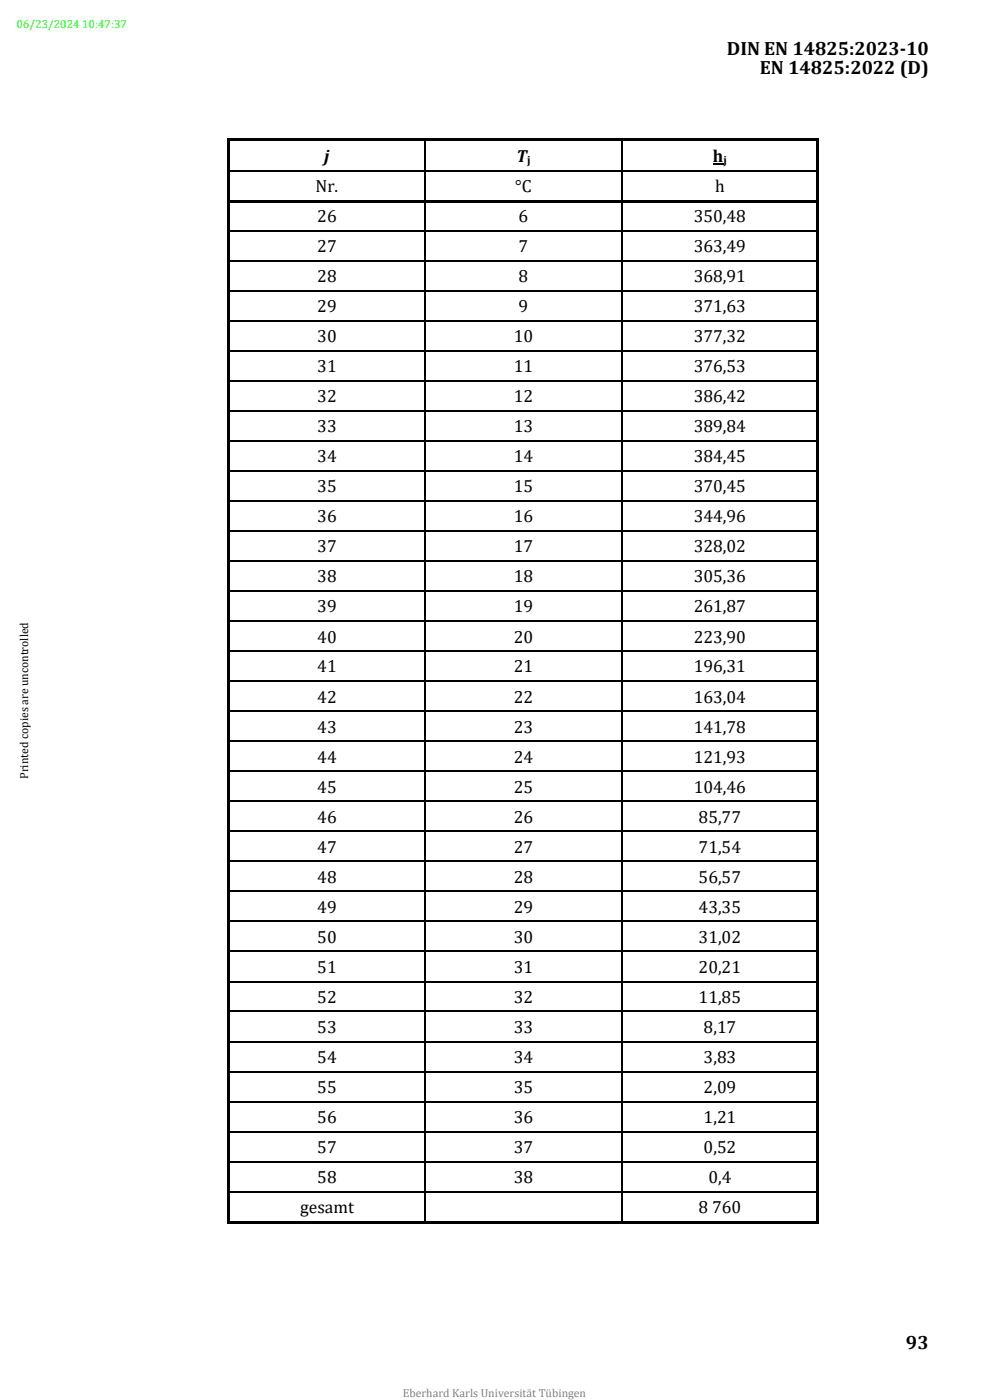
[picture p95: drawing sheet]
<svg xmlns="http://www.w3.org/2000/svg" width="210mm" height="297mm" viewBox="0 0 210 297" stroke-linecap="round" stroke-linejoin="round" font-family="sans-serif">
<defs><g id="words">
<g font-size="4.1">
<text x="154.2" y="11.6">DIN EN 14825:2023-10</text>
<text x="161.2" y="15.6">EN 14825:2022 (D)</text>
<text x="192.2" y="286.2">93</text>
</g>
<g font-size="3.7">
<text x="68.8" y="34.4">j</text>
<text x="109.6" y="34.4">T</text>
<text x="151.2" y="34.4">h</text>
<text x="66.9" y="40.7">Nr.</text>
<text x="109.3" y="40.7">°C</text>
<text x="151.7" y="40.7">h</text>
<text x="67.3" y="47.1">26</text>
<text x="110" y="47.1">6</text>
<text x="147.2" y="47.1">350,48</text>
<text x="67.3" y="53.5">27</text>
<text x="110" y="53.5">7</text>
<text x="147.2" y="53.5">363,49</text>
<text x="67.3" y="59.9">28</text>
<text x="110" y="59.9">8</text>
<text x="147.2" y="59.9">368,91</text>
<text x="67.3" y="66.2">29</text>
<text x="110" y="66.2">9</text>
<text x="147.2" y="66.2">371,63</text>
<text x="67.3" y="72.6">30</text>
<text x="109" y="72.6">10</text>
<text x="147.2" y="72.6">377,32</text>
<text x="67.3" y="79">31</text>
<text x="109" y="79">11</text>
<text x="147.2" y="79">376,53</text>
<text x="67.3" y="85.3">32</text>
<text x="109" y="85.3">12</text>
<text x="147.2" y="85.3">386,42</text>
<text x="67.3" y="91.7">33</text>
<text x="109" y="91.7">13</text>
<text x="147.2" y="91.7">389,84</text>
<text x="67.3" y="98.1">34</text>
<text x="109" y="98.1">14</text>
<text x="147.2" y="98.1">384,45</text>
<text x="67.3" y="104.4">35</text>
<text x="109" y="104.4">15</text>
<text x="147.2" y="104.4">370,45</text>
<text x="67.3" y="110.8">36</text>
<text x="109" y="110.8">16</text>
<text x="147.2" y="110.8">344,96</text>
<text x="67.3" y="117.2">37</text>
<text x="109" y="117.2">17</text>
<text x="147.2" y="117.2">328,02</text>
<text x="67.3" y="123.6">38</text>
<text x="109" y="123.6">18</text>
<text x="147.2" y="123.6">305,36</text>
<text x="67.3" y="129.9">39</text>
<text x="109" y="129.9">19</text>
<text x="147.2" y="129.9">261,87</text>
<text x="67.3" y="136.3">40</text>
<text x="109" y="136.3">20</text>
<text x="147.2" y="136.3">223,90</text>
<text x="67.3" y="142.7">41</text>
<text x="109" y="142.7">21</text>
<text x="147.2" y="142.7">196,31</text>
<text x="67.3" y="149.1">42</text>
<text x="109" y="149.1">22</text>
<text x="147.2" y="149.1">163,04</text>
<text x="67.3" y="155.4">43</text>
<text x="109" y="155.4">23</text>
<text x="147.2" y="155.4">141,78</text>
<text x="67.3" y="161.8">44</text>
<text x="109" y="161.8">24</text>
<text x="147.2" y="161.8">121,93</text>
<text x="67.3" y="168.1">45</text>
<text x="109" y="168.1">25</text>
<text x="147.2" y="168.1">104,46</text>
<text x="67.3" y="174.5">46</text>
<text x="109" y="174.5">26</text>
<text x="148.2" y="174.5">85,77</text>
<text x="67.3" y="180.9">47</text>
<text x="109" y="180.9">27</text>
<text x="148.2" y="180.9">71,54</text>
<text x="67.3" y="187.3">48</text>
<text x="109" y="187.3">28</text>
<text x="148.2" y="187.3">56,57</text>
<text x="67.3" y="193.6">49</text>
<text x="109" y="193.6">29</text>
<text x="148.2" y="193.6">43,35</text>
<text x="67.3" y="200">50</text>
<text x="109" y="200">30</text>
<text x="148.2" y="200">31,02</text>
<text x="67.3" y="206.4">51</text>
<text x="109" y="206.4">31</text>
<text x="148.2" y="206.4">20,21</text>
<text x="67.3" y="212.8">52</text>
<text x="109" y="212.8">32</text>
<text x="148.2" y="212.8">11,85</text>
<text x="67.3" y="219.1">53</text>
<text x="109" y="219.1">33</text>
<text x="149.3" y="219.1">8,17</text>
<text x="67.3" y="225.5">54</text>
<text x="109" y="225.5">34</text>
<text x="149.3" y="225.5">3,83</text>
<text x="67.3" y="231.9">55</text>
<text x="109" y="231.9">35</text>
<text x="149.3" y="231.9">2,09</text>
<text x="67.3" y="238.3">56</text>
<text x="109" y="238.3">36</text>
<text x="149.3" y="238.3">1,21</text>
<text x="67.3" y="244.6">57</text>
<text x="109" y="244.6">37</text>
<text x="149.3" y="244.6">0,52</text>
<text x="67.3" y="251">58</text>
<text x="109" y="251">38</text>
<text x="150.3" y="251">0,4</text>
<text x="63.7" y="257.3">gesamt</text>
<text x="148.2" y="257.3">8</text>
<text x="151.1" y="257.3">760</text>
</g>
<text font-size="2.5" fill="#0f0" x="3.5" y="6">06/23/2024 10:47:37</text>
<g font-size="2.5">
<text x="111.8" y="34.7">j</text>
<text x="153.5" y="34.7">j</text>
<text x="6" y="165.3" transform="rotate(-90 6 165.3)">Printed copies are uncontrolled</text>
</g>
<text font-size="2.5" fill="#808080" x="85.4" y="296.3">Eberhard Karls Universität Tübingen</text>
</g></defs>
<path d="M151.2 34.7h2.3" fill="none" stroke="#000" stroke-width=".3"/>
<g fill="#000">
<path d="M48.2 29.4h.5v.6h-.5z" fill-rule="evenodd"/>
<path d="M48.2 29.4h.5v.5h-.5z" fill-rule="evenodd"/>
<path d="M48.2 30h.5v6.1h-.5z" fill-rule="evenodd"/>
<path d="M48.7 29.4h41.4v.5h-41.4z" fill-rule="evenodd"/>
<path d="M90.1 29.4h.5v.5h-.5z" fill-rule="evenodd"/>
<path d="M90.6 29.4h41.1v.5h-41.1z" fill-rule="evenodd"/>
<path d="M131.7 29.4h.5v.5h-.5z" fill-rule="evenodd"/>
<path d="M132.2 29.4h41.1v.5h-41.1z" fill-rule="evenodd"/>
<path d="M173.3 29.4h.5v.6h-.5z" fill-rule="evenodd"/>
<path d="M173.3 29.4h.5v.5h-.5z" fill-rule="evenodd"/>
<path d="M173.3 30h.5v6.1h-.5z" fill-rule="evenodd"/>
<path d="M48.2 36.3h.5v6.2h-.5z" fill-rule="evenodd"/>
<path d="M48.2 42.5h.5v.5h-.5z" fill-rule="evenodd"/>
<path d="M48.2 43h.5v5.8h-.5z" fill-rule="evenodd"/>
<path d="M48.2 49.1h.5v6.1h-.5z" fill-rule="evenodd"/>
<path d="M48.7 42.5h41.4v.5h-41.4z" fill-rule="evenodd"/>
<path d="M90.1 42.5h.5v.5h-.5z" fill-rule="evenodd"/>
<path d="M90.6 42.5h41.1v.5h-41.1z" fill-rule="evenodd"/>
<path d="M131.7 42.5h.5v.5h-.5z" fill-rule="evenodd"/>
<path d="M132.2 42.5h41.1v.5h-41.1z" fill-rule="evenodd"/>
<path d="M173.3 36.3h.5v6.2h-.5z" fill-rule="evenodd"/>
<path d="M173.3 42.5h.5v.5h-.5z" fill-rule="evenodd"/>
<path d="M173.3 43h.5v5.8h-.5z" fill-rule="evenodd"/>
<path d="M173.3 49.1h.5v6.1h-.5z" fill-rule="evenodd"/>
<path d="M48.2 55.5h.5v6.1h-.5z" fill-rule="evenodd"/>
<path d="M48.2 61.8h.5v6.1h-.5z" fill-rule="evenodd"/>
<path d="M48.2 68.2h.5v6.1h-.5z" fill-rule="evenodd"/>
<path d="M173.3 55.5h.5v6.1h-.5z" fill-rule="evenodd"/>
<path d="M173.3 61.8h.5v6.1h-.5z" fill-rule="evenodd"/>
<path d="M173.3 68.2h.5v6.1h-.5z" fill-rule="evenodd"/>
<path d="M48.2 74.5h.5v6.2h-.5z" fill-rule="evenodd"/>
<path d="M48.2 80.9h.5v6.1h-.5z" fill-rule="evenodd"/>
<path d="M48.2 87.3h.5v6.1h-.5z" fill-rule="evenodd"/>
<path d="M48.2 93.7h.5v6.1h-.5z" fill-rule="evenodd"/>
<path d="M173.3 74.5h.5v6.2h-.5z" fill-rule="evenodd"/>
<path d="M173.3 80.9h.5v6.1h-.5z" fill-rule="evenodd"/>
<path d="M173.3 87.3h.5v6.1h-.5z" fill-rule="evenodd"/>
<path d="M173.3 93.7h.5v6.1h-.5z" fill-rule="evenodd"/>
<path d="M48.2 100h.5v6.2h-.5z" fill-rule="evenodd"/>
<path d="M48.2 106.4h.5v6.1h-.5z" fill-rule="evenodd"/>
<path d="M48.2 112.8h.5v6.1h-.5z" fill-rule="evenodd"/>
<path d="M173.3 100h.5v6.2h-.5z" fill-rule="evenodd"/>
<path d="M173.3 106.4h.5v6.1h-.5z" fill-rule="evenodd"/>
<path d="M173.3 112.8h.5v6.1h-.5z" fill-rule="evenodd"/>
<path d="M48.2 119.2h.5v6.1h-.5z" fill-rule="evenodd"/>
<path d="M48.2 125.5h.5v6.2h-.5z" fill-rule="evenodd"/>
<path d="M48.2 131.9h.5v6.1h-.5z" fill-rule="evenodd"/>
<path d="M173.3 119.2h.5v6.1h-.5z" fill-rule="evenodd"/>
<path d="M173.3 125.5h.5v6.2h-.5z" fill-rule="evenodd"/>
<path d="M173.3 131.9h.5v6.1h-.5z" fill-rule="evenodd"/>
<path d="M48.2 138.3h.5v6.1h-.5z" fill-rule="evenodd"/>
<path d="M48.2 144.7h.5v6h-.5z" fill-rule="evenodd"/>
<path d="M48.2 151h.5v6.1h-.5z" fill-rule="evenodd"/>
<path d="M173.3 138.3h.5v6.1h-.5z" fill-rule="evenodd"/>
<path d="M173.3 144.7h.5v6h-.5z" fill-rule="evenodd"/>
<path d="M173.3 151h.5v6.1h-.5z" fill-rule="evenodd"/>
<path d="M48.2 157.4h.5v6.1h-.5z" fill-rule="evenodd"/>
<path d="M48.2 163.7h.5v6.2h-.5z" fill-rule="evenodd"/>
<path d="M48.2 170.1h.5v6.1h-.5z" fill-rule="evenodd"/>
<path d="M173.3 157.4h.5v6.1h-.5z" fill-rule="evenodd"/>
<path d="M173.3 163.7h.5v6.2h-.5z" fill-rule="evenodd"/>
<path d="M173.3 170.1h.5v6.1h-.5z" fill-rule="evenodd"/>
<path d="M48.2 176.5h.5v6.1h-.5z" fill-rule="evenodd"/>
<path d="M48.2 182.9h.5v6.1h-.5z" fill-rule="evenodd"/>
<path d="M48.2 189.2h.5v6.2h-.5z" fill-rule="evenodd"/>
<path d="M173.3 176.5h.5v6.1h-.5z" fill-rule="evenodd"/>
<path d="M173.3 182.9h.5v6.1h-.5z" fill-rule="evenodd"/>
<path d="M173.3 189.2h.5v6.2h-.5z" fill-rule="evenodd"/>
<path d="M48.2 195.6h.5v6.1h-.5z" fill-rule="evenodd"/>
<path d="M48.2 202h.5v6.1h-.5z" fill-rule="evenodd"/>
<path d="M48.2 208.4h.5v6.1h-.5z" fill-rule="evenodd"/>
<path d="M173.3 195.6h.5v6.1h-.5z" fill-rule="evenodd"/>
<path d="M173.3 202h.5v6.1h-.5z" fill-rule="evenodd"/>
<path d="M173.3 208.4h.5v6.1h-.5z" fill-rule="evenodd"/>
<path d="M48.2 214.7h.5v6.2h-.5z" fill-rule="evenodd"/>
<path d="M48.2 221.1h.5v6.1h-.5z" fill-rule="evenodd"/>
<path d="M48.2 227.5h.5v6.1h-.5z" fill-rule="evenodd"/>
<path d="M48.2 233.8h.5v6.1h-.5z" fill-rule="evenodd"/>
<path d="M173.3 214.7h.5v6.2h-.5z" fill-rule="evenodd"/>
<path d="M173.3 221.1h.5v6.1h-.5z" fill-rule="evenodd"/>
<path d="M173.3 227.5h.5v6.1h-.5z" fill-rule="evenodd"/>
<path d="M173.3 233.8h.5v6.1h-.5z" fill-rule="evenodd"/>
<path d="M48.2 240.2h.5v6.1h-.5z" fill-rule="evenodd"/>
<path d="M48.2 246.6h.5v6.1h-.5z" fill-rule="evenodd"/>
<path d="M48.2 252.9h.5v6.2h-.5z" fill-rule="evenodd"/>
<path d="M48.2 259.1h.5v.5h-.5z" fill-rule="evenodd"/>
<path d="M48.2 259.1h.5v.5h-.5z" fill-rule="evenodd"/>
<path d="M48.7 259.1h41.4v.5h-41.4z" fill-rule="evenodd"/>
<path d="M90.1 259.1h.5v.5h-.5z" fill-rule="evenodd"/>
<path d="M90.6 259.1h41.1v.5h-41.1z" fill-rule="evenodd"/>
<path d="M131.7 259.1h.5v.5h-.5z" fill-rule="evenodd"/>
<path d="M132.2 259.1h41.1v.5h-41.1z" fill-rule="evenodd"/>
<path d="M173.3 240.2h.5v6.1h-.5z" fill-rule="evenodd"/>
<path d="M173.3 246.6h.5v6.1h-.5z" fill-rule="evenodd"/>
<path d="M173.3 252.9h.5v6.2h-.5z" fill-rule="evenodd"/>
<path d="M173.3 259.1h.5v.5h-.5z" fill-rule="evenodd"/>
<path d="M173.3 259.1h.5v.5h-.5z" fill-rule="evenodd"/>
</g>
<g fill="#000">
<path d="M48.2 36.1h.5v.2h-.5zM90.1 29.9l.2 .1zM90.1 36.1h.2v.2h-.2zM131.7 29.9l.3 .1zM131.7 36.1h.3v.2h-.3zM173.3 36.1h.5v.2h-.5zM48.2 48.8h.5v.3h-.5zM48.2 55.2h.5v.3h-.5zM90.1 43h.2zM90.1 48.8h.2v.3h-.2zM90.1 55.2h.2v.3h-.2zM131.7 43h.3z"/>
<path d="M131.7 48.8h.3v.3h-.3zM131.7 55.2h.3v.3h-.3zM173.3 48.8h.5v.3h-.5zM173.3 55.2h.5v.3h-.5zM48.2 61.6h.5v.2h-.5zM48.2 67.9h.5v.3h-.5zM48.2 74.3h.5v.2h-.5zM90.1 61.6h.2v.2h-.2zM90.1 67.9h.2v.3h-.2zM90.1 74.3h.2v.2h-.2zM131.7 61.6h.3v.2h-.3zM131.7 67.9h.3v.3h-.3z"/>
<path d="M131.7 74.3h.3v.2h-.3zM173.3 61.6h.5v.2h-.5zM173.3 67.9h.5v.3h-.5zM173.3 74.3h.5v.2h-.5zM48.2 80.7h.5v.2h-.5zM48.2 87h.5v.3h-.5zM48.2 93.4h.5v.3h-.5zM90.1 80.7h.2v.2h-.2zM90.1 87h.2v.3h-.2zM90.1 93.4h.2v.3h-.2zM131.7 80.7h.3v.2h-.3zM131.7 87h.3v.3h-.3z"/>
<path d="M131.7 93.4h.3v.3h-.3zM173.3 80.7h.5v.2h-.5zM173.3 87h.5v.3h-.5zM173.3 93.4h.5v.3h-.5zM48.2 99.8h.5v.2h-.5zM48.2 106.2h.5v.2h-.5zM48.2 112.5h.5v.3h-.5zM48.2 118.9h.5v.3h-.5zM90.1 99.8h.2v.2h-.2zM90.1 106.2h.2v.2h-.2zM90.1 112.5h.2v.3h-.2zM90.1 118.9h.2v.3h-.2z"/>
<path d="M131.7 99.8h.3v.2h-.3zM131.7 106.2h.3v.2h-.3zM131.7 112.5h.3v.3h-.3zM131.7 118.9h.3v.3h-.3zM173.3 99.8h.5v.2h-.5zM173.3 106.2h.5v.2h-.5zM173.3 112.5h.5v.3h-.5zM173.3 118.9h.5v.3h-.5zM48.2 125.3h.5v.2h-.5zM48.2 131.7h.5v.2h-.5zM48.2 138h.5v.3h-.5zM90.1 125.3h.2v.2h-.2z"/>
<path d="M90.1 131.7h.2v.2h-.2zM90.1 138h.2v.3h-.2zM131.7 125.3h.3v.2h-.3zM131.7 131.7h.3v.2h-.3zM131.7 138h.3v.3h-.3zM173.3 125.3h.5v.2h-.5zM173.3 131.7h.5v.2h-.5zM173.3 138h.5v.3h-.5zM48.2 144.4h.5v.3h-.5zM48.2 150.7h.5v.3h-.5zM48.2 157.1h.5v.3h-.5zM90.1 144.4h.2v.3h-.2z"/>
<path d="M90.1 150.7h.2v.3h-.2zM90.1 157.1h.2v.3h-.2zM131.7 144.4h.3v.3h-.3zM131.7 150.7h.3v.3h-.3zM131.7 157.1h.3v.3h-.3zM173.3 144.4h.5v.3h-.5zM173.3 150.7h.5v.3h-.5zM173.3 157.1h.5v.3h-.5zM48.2 163.5h.5v.2h-.5zM48.2 169.9h.5v.2h-.5zM48.2 176.2h.5v.3h-.5zM90.1 163.5h.2v.2h-.2z"/>
<path d="M90.1 169.9h.2v.2h-.2zM90.1 176.2h.2v.3h-.2zM131.7 163.5h.3v.2h-.3zM131.7 169.9h.3v.2h-.3zM131.7 176.2h.3v.3h-.3zM173.3 163.5h.5v.2h-.5zM173.3 169.9h.5v.2h-.5zM173.3 176.2h.5v.3h-.5zM48.2 182.6h.5v.3h-.5zM48.2 189h.5v.2h-.5zM48.2 195.4h.5v.2h-.5zM90.1 182.6h.2v.3h-.2z"/>
<path d="M90.1 189h.2v.2h-.2zM90.1 195.4h.2v.2h-.2zM131.7 182.6h.3v.3h-.3zM131.7 189h.3v.2h-.3zM131.7 195.4h.3v.2h-.3zM173.3 182.6h.5v.3h-.5zM173.3 189h.5v.2h-.5zM173.3 195.4h.5v.2h-.5zM48.2 201.7h.5v.3h-.5zM48.2 208.1h.5v.3h-.5zM48.2 214.5h.5v.2h-.5zM90.1 201.7h.2v.3h-.2z"/>
<path d="M90.1 208.1h.2v.3h-.2zM90.1 214.5h.2v.2h-.2zM131.7 201.7h.3v.3h-.3zM131.7 208.1h.3v.3h-.3zM131.7 214.5h.3v.2h-.3zM173.3 201.7h.5v.3h-.5zM173.3 208.1h.5v.3h-.5zM173.3 214.5h.5v.2h-.5zM48.2 220.9h.5v.2h-.5zM48.2 227.2h.5v.3h-.5zM48.2 233.6h.5v.2h-.5zM90.1 220.9h.2v.2h-.2z"/>
<path d="M90.1 227.2h.2v.3h-.2zM90.1 233.6h.2v.2h-.2zM131.7 220.9h.3v.2h-.3zM131.7 227.2h.3v.3h-.3zM131.7 233.6h.3v.2h-.3zM173.3 220.9h.5v.2h-.5zM173.3 227.2h.5v.3h-.5zM173.3 233.6h.5v.2h-.5zM48.2 239.9h.5v.3h-.5zM48.2 246.3h.5v.3h-.5zM48.2 252.7h.5v.2h-.5zM90.1 239.9h.2v.3h-.2z"/>
<path d="M90.1 246.3h.2v.3h-.2zM90.1 252.7h.2v.2h-.2zM131.7 239.9h.3v.3h-.3zM131.7 246.3h.3v.3h-.3zM131.7 252.7h.3v.2h-.3zM173.3 239.9h.5v.3h-.5zM173.3 246.3h.5v.3h-.5zM173.3 252.7h.5v.2h-.5z"/>
</g>
<g fill="none" stroke="#000" stroke-width=".25">
<path d="M48.7 36.2h41.4M90.2 30v6.1M90.2 36.3v6.2M90.3 36.2h41.4M131.9 30v6.1M131.9 36.3v6.2M132 36.2h41.3M48.7 48.9h41.4M48.7 55.3h41.4M90.2 43v5.8M90.2 49.1v6.1M90.2 55.5v6.1"/>
<path d="M90.3 48.9h41.4M90.3 55.3h41.4M131.9 43v5.8M131.9 49.1v6.1M131.9 55.5v6.1M132 48.9h41.3M132 55.3h41.3M48.7 61.7h41.4M48.7 68.1h41.4M48.7 74.4h41.4M90.2 61.8v6.1M90.2 68.2v6.1"/>
<path d="M90.2 74.5v6.2M90.3 61.7h41.4M90.3 68.1h41.4M90.3 74.4h41.4M131.9 61.8v6.1M131.9 68.2v6.1M131.9 74.5v6.2M132 61.7h41.3M132 68.1h41.3M132 74.4h41.3M48.7 80.8h41.4M48.7 87.2h41.4"/>
<path d="M48.7 93.6h41.4M48.7 99.9h41.4M90.2 80.9v6.1M90.2 87.3v6.1M90.2 93.7v6.1M90.3 80.8h41.4M90.3 87.2h41.4M90.3 93.6h41.4M90.3 99.9h41.4M131.9 80.9v6.1M131.9 87.3v6.1M131.9 93.7v6.1"/>
<path d="M132 80.8h41.3M132 87.2h41.3M132 93.6h41.3M132 99.9h41.3M48.7 106.3h41.4M48.7 112.6h41.4M48.7 119h41.4M90.2 100v6.2M90.2 106.4v6.1M90.2 112.8v6.1M90.2 119.2v6.1M90.3 106.3h41.4"/>
<path d="M90.3 112.6h41.4M90.3 119h41.4M131.9 100v6.2M131.9 106.4v6.1M131.9 112.8v6.1M131.9 119.2v6.1M132 106.3h41.3M132 112.6h41.3M132 119h41.3M48.7 125.4h41.4M48.7 131.8h41.4M48.7 138.1h41.4"/>
<path d="M90.2 125.5v6.2M90.2 131.9v6.1M90.2 138.3v6.1M90.3 125.4h41.4M90.3 131.8h41.4M90.3 138.1h41.4M131.9 125.5v6.2M131.9 131.9v6.1M131.9 138.3v6.1M132 125.4h41.3M132 131.8h41.3M132 138.1h41.3"/>
<path d="M48.7 144.5h41.4M48.7 150.9h41.4M48.7 157.3h41.4M90.2 144.7v6M90.2 151v6.1M90.2 157.4v6.1M90.3 144.5h41.4M90.3 150.9h41.4M90.3 157.3h41.4M131.9 144.7v6M131.9 151v6.1M131.9 157.4v6.1"/>
<path d="M132 144.5h41.3M132 150.9h41.3M132 157.3h41.3M48.7 163.6h41.4M48.7 170h41.4M48.7 176.4h41.4M90.2 163.7v6.2M90.2 170.1v6.1M90.2 176.5v6.1M90.3 163.6h41.4M90.3 170h41.4M90.3 176.4h41.4"/>
<path d="M131.9 163.7v6.2M131.9 170.1v6.1M131.9 176.5v6.1M132 163.6h41.3M132 170h41.3M132 176.4h41.3M48.7 182.8h41.4M48.7 189.1h41.4M48.7 195.5h41.4M90.2 182.9v6.1M90.2 189.2v6.2M90.2 195.6v6.1"/>
<path d="M90.3 182.8h41.4M90.3 189.1h41.4M90.3 195.5h41.4M131.9 182.9v6.1M131.9 189.2v6.2M131.9 195.6v6.1M132 182.8h41.3M132 189.1h41.3M132 195.5h41.3M48.7 201.8h41.4M48.7 208.2h41.4M48.7 214.6h41.4"/>
<path d="M90.2 202v6.1M90.2 208.4v6.1M90.2 214.7v6.2M90.3 201.8h41.4M90.3 208.2h41.4M90.3 214.6h41.4M131.9 202v6.1M131.9 208.4v6.1M131.9 214.7v6.2M132 201.8h41.3M132 208.2h41.3M132 214.6h41.3"/>
<path d="M48.7 221h41.4M48.7 227.3h41.4M48.7 233.7h41.4M90.2 221.1v6.1M90.2 227.5v6.1M90.2 233.8v6.1M90.3 221h41.4M90.3 227.3h41.4M90.3 233.7h41.4M131.9 221.1v6.1M131.9 227.5v6.1M131.9 233.8v6.1"/>
<path d="M132 221h41.3M132 227.3h41.3M132 233.7h41.3M48.7 240.1h41.4M48.7 246.5h41.4M48.7 252.8h41.4M90.2 240.2v6.1M90.2 246.6v6.1M90.2 252.9v6.2M90.3 240.1h41.4M90.3 246.5h41.4M90.3 252.8h41.4"/>
<path d="M131.9 240.2v6.1M131.9 246.6v6.1M131.9 252.9v6.2M132 240.1h41.3M132 246.5h41.3M132 252.8h41.3"/>
</g>
<use href="#words"/>
</svg>
